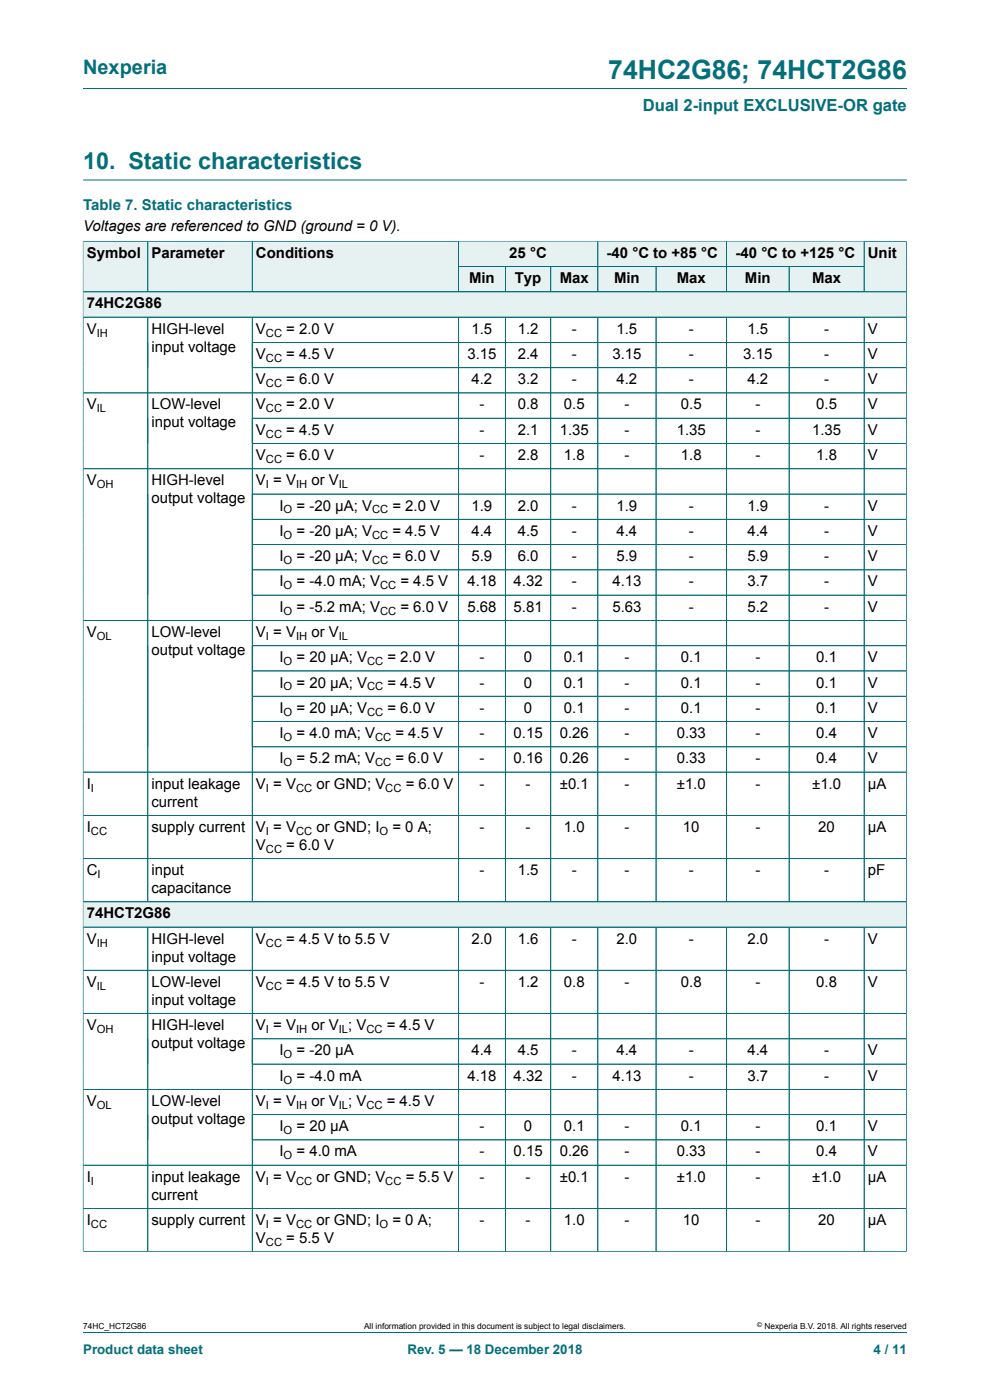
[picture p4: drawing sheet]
<svg xmlns="http://www.w3.org/2000/svg" width="210mm" height="297mm" viewBox="0 0 210 297" stroke-linecap="round" stroke-linejoin="round" font-family="sans-serif">
<defs><g id="words">
<text font-size="5.6" fill="#036f7b" x="129" y="16.8">74HC2G86; 74HCT2G86</text>
<text font-size="4.9" fill="#036f7b" x="17.6" y="35.9">10. Static characteristics</text>
<text font-size="4.2" fill="#036f7b" x="17.6" y="15.6">Nexperia</text>
<text font-size="3.5" fill="#036f7b" x="136.4" y="23.7">Dual 2-input EXCLUSIVE-OR gate</text>
<text font-size="3.2" fill="#036f7b" x="17.6" y="44.5">Table 7. Static characteristics</text>
<g font-size="3.2">
<text x="17.6" y="49.1">Voltages are referenced to GND (ground = 0 V).</text>
<text x="18.4" y="54.7">Symbol</text>
<text x="32.1" y="54.7">Parameter</text>
<text x="54.3" y="54.7">Conditions</text>
<text x="108" y="54.7">25 °C</text>
<text x="128.7" y="54.7">-40 °C to +85 °C</text>
<text x="156" y="54.7">-40 °C to +125 °C</text>
<text x="184.1" y="54.7">Unit</text>
<text x="18.4" y="65.4">74HC2G86</text>
<text x="99.5" y="60.1">Min</text>
<text x="109.2" y="60.1">Typ</text>
<text x="118.7" y="60.1">Max</text>
<text x="130.3" y="60.1">Min</text>
<text x="143.6" y="60.1">Max</text>
<text x="158" y="60.1">Min</text>
<text x="172.3" y="60.1">Max</text>
<text x="18.4" y="70.8">V</text>
<text x="32.1" y="70.8">HIGH-level</text>
<text x="54.3" y="70.8">V</text>
<text x="60.7" y="70.8">= 2.0 V</text>
<text x="100" y="70.8">1.5</text>
<text x="109.8" y="70.8">1.2</text>
<text x="121.3" y="70.8">-</text>
<text x="130.8" y="70.8">1.5</text>
<text x="146.1" y="70.8">-</text>
<text x="158.6" y="70.8">1.5</text>
<text x="174.8" y="70.8">-</text>
<text x="184.1" y="70.8">V</text>
<text x="32.1" y="74.6">input voltage</text>
<text x="54.3" y="76.1">V</text>
<text x="60.7" y="76.1">= 4.5 V</text>
<text x="99.1" y="76.1">3.15</text>
<text x="109.8" y="76.1">2.4</text>
<text x="121.3" y="76.1">-</text>
<text x="129.9" y="76.1">3.15</text>
<text x="146.1" y="76.1">-</text>
<text x="157.7" y="76.1">3.15</text>
<text x="174.8" y="76.1">-</text>
<text x="184.1" y="76.1">V</text>
<text x="54.3" y="81.5">V</text>
<text x="60.7" y="81.5">= 6.0 V</text>
<text x="100" y="81.5">4.2</text>
<text x="109.8" y="81.5">3.2</text>
<text x="121.3" y="81.5">-</text>
<text x="130.8" y="81.5">4.2</text>
<text x="146.1" y="81.5">-</text>
<text x="158.6" y="81.5">4.2</text>
<text x="174.8" y="81.5">-</text>
<text x="184.1" y="81.5">V</text>
<text x="18.4" y="86.9">V</text>
<text x="32.1" y="86.9">LOW-level</text>
<text x="54.3" y="86.9">V</text>
<text x="60.7" y="86.9">= 2.0 V</text>
<text x="101.7" y="86.9">-</text>
<text x="109.8" y="86.9">0.8</text>
<text x="119.6" y="86.9">0.5</text>
<text x="132.5" y="86.9">-</text>
<text x="144.4" y="86.9">0.5</text>
<text x="160.2" y="86.9">-</text>
<text x="173.1" y="86.9">0.5</text>
<text x="184.1" y="86.9">V</text>
<text x="32.1" y="90.7">input voltage</text>
<text x="54.3" y="92.2">V</text>
<text x="60.7" y="92.2">= 4.5 V</text>
<text x="101.7" y="92.2">-</text>
<text x="109.8" y="92.2">2.1</text>
<text x="118.7" y="92.2">1.35</text>
<text x="132.5" y="92.2">-</text>
<text x="143.6" y="92.2">1.35</text>
<text x="160.2" y="92.2">-</text>
<text x="172.3" y="92.2">1.35</text>
<text x="184.1" y="92.2">V</text>
<text x="54.3" y="97.6">V</text>
<text x="60.7" y="97.6">= 6.0 V</text>
<text x="101.7" y="97.6">-</text>
<text x="109.8" y="97.6">2.8</text>
<text x="119.6" y="97.6">1.8</text>
<text x="132.5" y="97.6">-</text>
<text x="144.4" y="97.6">1.8</text>
<text x="160.2" y="97.6">-</text>
<text x="173.1" y="97.6">1.8</text>
<text x="184.1" y="97.6">V</text>
<text x="18.4" y="103">V</text>
<text x="32.1" y="103">HIGH-level</text>
<text x="32.1" y="106.8">output voltage</text>
<text x="54.3" y="103">V = V</text>
<text x="66" y="103">or V</text>
<text x="59.3" y="108.3">I</text>
<text x="59.3" y="113.7">I</text>
<text x="62.9" y="108.3">= -20 μA; V</text>
<text x="62.9" y="113.7">= -20 μA; V</text>
<text x="83.2" y="108.3">= 2.0 V</text>
<text x="83.2" y="113.7">= 4.5 V</text>
<text x="100" y="108.3">1.9</text>
<text x="100" y="113.7">4.4</text>
<text x="109.8" y="108.3">2.0</text>
<text x="109.8" y="113.7">4.5</text>
<text x="121.3" y="108.3">-</text>
<text x="121.3" y="113.7">-</text>
<text x="130.8" y="108.3">1.9</text>
<text x="130.8" y="113.7">4.4</text>
<text x="146.1" y="108.3">-</text>
<text x="146.1" y="113.7">-</text>
<text x="158.6" y="108.3">1.9</text>
<text x="158.6" y="113.7">4.4</text>
<text x="174.8" y="108.3">-</text>
<text x="174.8" y="113.7">-</text>
<text x="184.1" y="108.3">V</text>
<text x="184.1" y="113.7">V</text>
<text x="59.3" y="119">I</text>
<text x="62.9" y="119">= -20 μA; V</text>
<text x="83.2" y="119">= 6.0 V</text>
<text x="100" y="119">5.9</text>
<text x="109.8" y="119">6.0</text>
<text x="121.3" y="119">-</text>
<text x="130.8" y="119">5.9</text>
<text x="146.1" y="119">-</text>
<text x="158.6" y="119">5.9</text>
<text x="174.8" y="119">-</text>
<text x="184.1" y="119">V</text>
<text x="59.3" y="124.4">I</text>
<text x="62.9" y="124.4">= -4.0 mA; V</text>
<text x="84.9" y="124.4">= 4.5 V</text>
<text x="99.1" y="124.4">4.18</text>
<text x="108.9" y="124.4">4.32</text>
<text x="121.3" y="124.4">-</text>
<text x="129.9" y="124.4">4.13</text>
<text x="146.1" y="124.4">-</text>
<text x="158.6" y="124.4">3.7</text>
<text x="174.8" y="124.4">-</text>
<text x="184.1" y="124.4">V</text>
<text x="59.3" y="129.8">I</text>
<text x="62.9" y="129.8">= -5.2 mA; V</text>
<text x="84.9" y="129.8">= 6.0 V</text>
<text x="99.1" y="129.8">5.68</text>
<text x="108.9" y="129.8">5.81</text>
<text x="121.3" y="129.8">-</text>
<text x="129.9" y="129.8">5.63</text>
<text x="146.1" y="129.8">-</text>
<text x="158.6" y="129.8">5.2</text>
<text x="174.8" y="129.8">-</text>
<text x="184.1" y="129.8">V</text>
<text x="18.4" y="135.1">V</text>
<text x="32.1" y="135.1">LOW-level</text>
<text x="54.3" y="135.1">V = V</text>
<text x="66" y="135.1">or V</text>
<text x="32.1" y="138.9">output voltage</text>
<text x="59.3" y="140.5">I</text>
<text x="62.9" y="140.5">= 20 μA; V</text>
<text x="82.2" y="140.5">= 2.0 V</text>
<text x="101.7" y="140.5">-</text>
<text x="111.1" y="140.5">0</text>
<text x="119.6" y="140.5">0.1</text>
<text x="132.5" y="140.5">-</text>
<text x="144.4" y="140.5">0.1</text>
<text x="160.2" y="140.5">-</text>
<text x="173.1" y="140.5">0.1</text>
<text x="184.1" y="140.5">V</text>
<text x="59.3" y="145.8">I</text>
<text x="62.9" y="145.8">= 20 μA; V</text>
<text x="82.2" y="145.8">= 4.5 V</text>
<text x="101.7" y="145.8">-</text>
<text x="111.1" y="145.8">0</text>
<text x="119.6" y="145.8">0.1</text>
<text x="132.5" y="145.8">-</text>
<text x="144.4" y="145.8">0.1</text>
<text x="160.2" y="145.8">-</text>
<text x="173.1" y="145.8">0.1</text>
<text x="184.1" y="145.8">V</text>
<text x="59.3" y="151.2">I</text>
<text x="62.9" y="151.2">= 20 μA; V</text>
<text x="82.2" y="151.2">= 6.0 V</text>
<text x="101.7" y="151.2">-</text>
<text x="111.1" y="151.2">0</text>
<text x="119.6" y="151.2">0.1</text>
<text x="132.5" y="151.2">-</text>
<text x="144.4" y="151.2">0.1</text>
<text x="160.2" y="151.2">-</text>
<text x="173.1" y="151.2">0.1</text>
<text x="184.1" y="151.2">V</text>
<text x="59.3" y="156.6">I</text>
<text x="59.3" y="161.9">I</text>
<text x="62.9" y="156.6">= 4.0 mA; V</text>
<text x="62.9" y="161.9">= 5.2 mA; V</text>
<text x="83.9" y="156.6">= 4.5 V</text>
<text x="83.9" y="161.9">= 6.0 V</text>
<text x="101.7" y="156.6">-</text>
<text x="101.7" y="161.9">-</text>
<text x="108.9" y="156.6">0.15</text>
<text x="108.9" y="161.9">0.16</text>
<text x="118.7" y="156.6">0.26</text>
<text x="118.7" y="161.9">0.26</text>
<text x="132.5" y="156.6">-</text>
<text x="132.5" y="161.9">-</text>
<text x="143.6" y="156.6">0.33</text>
<text x="143.6" y="161.9">0.33</text>
<text x="160.2" y="156.6">-</text>
<text x="160.2" y="161.9">-</text>
<text x="173.1" y="156.6">0.4</text>
<text x="173.1" y="161.9">0.4</text>
<text x="184.1" y="156.6">V</text>
<text x="184.1" y="161.9">V</text>
<text x="18.4" y="167.3">I</text>
<text x="32.1" y="167.3">input leakage</text>
<text x="54.3" y="167.3">V = V</text>
<text x="67.1" y="167.3">or GND; V</text>
<text x="86.1" y="167.3">= 6.0 V</text>
<text x="101.7" y="167.3">-</text>
<text x="111.5" y="167.3">-</text>
<text x="118.7" y="167.3">±0.1</text>
<text x="132.5" y="167.3">-</text>
<text x="143.6" y="167.3">±1.0</text>
<text x="160.2" y="167.3">-</text>
<text x="172.3" y="167.3">±1.0</text>
<text x="184.1" y="167.3">μA</text>
<text x="32.1" y="171.1">current</text>
<text x="18.4" y="176.5">I</text>
<text x="32.1" y="176.5">supply current</text>
<text x="54.3" y="176.5">V = V</text>
<text x="67.1" y="176.5">or GND; I</text>
<text x="83.2" y="176.5">= 0 A;</text>
<text x="101.7" y="176.5">-</text>
<text x="111.5" y="176.5">-</text>
<text x="119.6" y="176.5">1.0</text>
<text x="132.5" y="176.5">-</text>
<text x="144.9" y="176.5">10</text>
<text x="160.2" y="176.5">-</text>
<text x="173.6" y="176.5">20</text>
<text x="184.1" y="176.5">μA</text>
<text x="18.4" y="185.6">C</text>
<text x="32.1" y="185.6">input</text>
<text x="54.3" y="180.3">V</text>
<text x="60.7" y="180.3">= 6.0 V</text>
<text x="101.7" y="185.6">-</text>
<text x="109.8" y="185.6">1.5</text>
<text x="121.3" y="185.6">-</text>
<text x="132.5" y="185.6">-</text>
<text x="146.1" y="185.6">-</text>
<text x="160.2" y="185.6">-</text>
<text x="174.8" y="185.6">-</text>
<text x="184.1" y="185.6">pF</text>
<text x="32.1" y="189.5">capacitance</text>
<text x="18.4" y="194.8">74HCT2G86</text>
<text x="18.4" y="200.2">V</text>
<text x="32.1" y="200.2">HIGH-level</text>
<text x="32.1" y="204">input voltage</text>
<text x="54.3" y="200.2">V</text>
<text x="60.7" y="200.2">= 4.5 V to 5.5 V</text>
<text x="100" y="200.2">2.0</text>
<text x="109.8" y="200.2">1.6</text>
<text x="121.3" y="200.2">-</text>
<text x="130.8" y="200.2">2.0</text>
<text x="146.1" y="200.2">-</text>
<text x="158.6" y="200.2">2.0</text>
<text x="174.8" y="200.2">-</text>
<text x="184.1" y="200.2">V</text>
<text x="18.4" y="209.3">V</text>
<text x="32.1" y="209.3">LOW-level</text>
<text x="54.3" y="209.3">V</text>
<text x="60.7" y="209.3">= 4.5 V to 5.5 V</text>
<text x="101.7" y="209.3">-</text>
<text x="109.8" y="209.3">1.2</text>
<text x="119.6" y="209.3">0.8</text>
<text x="132.5" y="209.3">-</text>
<text x="144.4" y="209.3">0.8</text>
<text x="160.2" y="209.3">-</text>
<text x="173.1" y="209.3">0.8</text>
<text x="184.1" y="209.3">V</text>
<text x="32.1" y="213.2">input voltage</text>
<text x="18.4" y="218.5">V</text>
<text x="32.1" y="218.5">HIGH-level</text>
<text x="54.3" y="218.5">V = V</text>
<text x="66" y="218.5">or V ; V</text>
<text x="82" y="218.5">= 4.5 V</text>
<text x="32.1" y="222.3">output voltage</text>
<text x="59.3" y="223.9">I</text>
<text x="62.9" y="223.9">= -20 μA</text>
<text x="100" y="223.9">4.4</text>
<text x="109.8" y="223.9">4.5</text>
<text x="121.3" y="223.9">-</text>
<text x="130.8" y="223.9">4.4</text>
<text x="146.1" y="223.9">-</text>
<text x="158.6" y="223.9">4.4</text>
<text x="174.8" y="223.9">-</text>
<text x="184.1" y="223.9">V</text>
<text x="59.3" y="229.2">I</text>
<text x="62.9" y="229.2">= -4.0 mA</text>
<text x="99.1" y="229.2">4.18</text>
<text x="108.9" y="229.2">4.32</text>
<text x="121.3" y="229.2">-</text>
<text x="129.9" y="229.2">4.13</text>
<text x="146.1" y="229.2">-</text>
<text x="158.6" y="229.2">3.7</text>
<text x="174.8" y="229.2">-</text>
<text x="184.1" y="229.2">V</text>
<text x="18.4" y="234.6">V</text>
<text x="32.1" y="234.6">LOW-level</text>
<text x="32.1" y="238.4">output voltage</text>
<text x="54.3" y="234.6">V = V</text>
<text x="59.3" y="240">I</text>
<text x="62.9" y="240">= 20 μA</text>
<text x="66" y="234.6">or V ; V</text>
<text x="82" y="234.6">= 4.5 V</text>
<text x="101.7" y="240">-</text>
<text x="111.1" y="240">0</text>
<text x="119.6" y="240">0.1</text>
<text x="132.5" y="240">-</text>
<text x="144.4" y="240">0.1</text>
<text x="160.2" y="240">-</text>
<text x="173.1" y="240">0.1</text>
<text x="184.1" y="240">V</text>
<text x="59.3" y="245.3">I</text>
<text x="62.9" y="245.3">= 4.0 mA</text>
<text x="101.7" y="245.3">-</text>
<text x="108.9" y="245.3">0.15</text>
<text x="118.7" y="245.3">0.26</text>
<text x="132.5" y="245.3">-</text>
<text x="143.6" y="245.3">0.33</text>
<text x="160.2" y="245.3">-</text>
<text x="173.1" y="245.3">0.4</text>
<text x="184.1" y="245.3">V</text>
<text x="18.4" y="250.7">I</text>
<text x="32.1" y="250.7">input leakage</text>
<text x="54.3" y="250.7">V = V</text>
<text x="67.1" y="250.7">or GND; V</text>
<text x="86.1" y="250.7">= 5.5 V</text>
<text x="101.7" y="250.7">-</text>
<text x="111.5" y="250.7">-</text>
<text x="118.7" y="250.7">±0.1</text>
<text x="132.5" y="250.7">-</text>
<text x="143.6" y="250.7">±1.0</text>
<text x="160.2" y="250.7">-</text>
<text x="172.3" y="250.7">±1.0</text>
<text x="184.1" y="250.7">μA</text>
<text x="32.1" y="254.5">current</text>
<text x="18.4" y="259.9">I</text>
<text x="32.1" y="259.9">supply current</text>
<text x="54.3" y="259.9">V = V</text>
<text x="54.3" y="263.7">V</text>
<text x="60.7" y="263.7">= 5.5 V</text>
<text x="67.1" y="259.9">or GND; I</text>
<text x="83.2" y="259.9">= 0 A;</text>
<text x="101.7" y="259.9">-</text>
<text x="111.5" y="259.9">-</text>
<text x="119.6" y="259.9">1.0</text>
<text x="132.5" y="259.9">-</text>
<text x="144.9" y="259.9">10</text>
<text x="160.2" y="259.9">-</text>
<text x="173.6" y="259.9">20</text>
<text x="184.1" y="259.9">μA</text>
</g>
<g font-size="2.8" fill="#036f7b">
<text x="17.6" y="287.2">Product data sheet</text>
<text x="86.4" y="287.2">Rev. 5 — 18 December 2018</text>
<text x="185.3" y="287.2">4 / 11</text>
</g>
<g font-size="2.4">
<text x="20.5" y="71.4">IH</text>
<text x="56.4" y="71.4">CC</text>
<text x="56.4" y="76.8">CC</text>
<text x="56.4" y="82.1">CC</text>
<text x="20.5" y="87.5">IL</text>
<text x="56.4" y="87.5">CC</text>
<text x="56.4" y="92.8">CC</text>
<text x="56.4" y="98.2">CC</text>
<text x="20.5" y="103.6">OH</text>
<text x="56.4" y="103.6">I</text>
<text x="62.8" y="103.6">IH</text>
<text x="71.9" y="103.6">IL</text>
<text x="60.2" y="108.9">O</text>
<text x="78.9" y="108.9">CC</text>
<text x="60.2" y="114.3">O</text>
<text x="60.2" y="119.7">O</text>
<text x="78.9" y="114.3">CC</text>
<text x="78.9" y="119.7">CC</text>
<text x="60.2" y="125">O</text>
<text x="80.6" y="125">CC</text>
<text x="60.2" y="130.4">O</text>
<text x="80.6" y="130.4">CC</text>
<text x="20.5" y="135.7">OL</text>
<text x="56.4" y="135.7">I</text>
<text x="62.8" y="135.7">IH</text>
<text x="71.9" y="135.7">IL</text>
<text x="60.2" y="141.1">O</text>
<text x="77.9" y="141.1">CC</text>
<text x="60.2" y="146.5">O</text>
<text x="77.9" y="146.5">CC</text>
<text x="60.2" y="151.8">O</text>
<text x="77.9" y="151.8">CC</text>
<text x="60.2" y="157.2">O</text>
<text x="79.6" y="157.2">CC</text>
<text x="19.3" y="167.9">I</text>
<text x="56.4" y="167.9">I</text>
<text x="60.2" y="162.6">O</text>
<text x="62.8" y="167.9">CC</text>
<text x="79.6" y="162.6">CC</text>
<text x="81.7" y="167.9">CC</text>
<text x="19.3" y="177.1">CC</text>
<text x="56.4" y="177.1">I</text>
<text x="62.8" y="177.1">CC</text>
<text x="80.5" y="177.1">O</text>
<text x="56.4" y="180.9">CC</text>
<text x="20.7" y="186.3">I</text>
<text x="20.5" y="200.8">IH</text>
<text x="56.4" y="200.8">CC</text>
<text x="20.5" y="210">IL</text>
<text x="56.4" y="210">CC</text>
<text x="20.5" y="219.1">OH</text>
<text x="56.4" y="219.1">I</text>
<text x="62.8" y="219.1">IH</text>
<text x="71.9" y="219.1">IL</text>
<text x="77.7" y="219.1">CC</text>
<text x="60.2" y="224.5">O</text>
<text x="60.2" y="229.9">O</text>
<text x="20.5" y="235.2">OL</text>
<text x="56.4" y="235.2">I</text>
<text x="62.8" y="235.2">IH</text>
<text x="71.9" y="235.2">IL</text>
<text x="77.7" y="235.2">CC</text>
<text x="60.2" y="240.6">O</text>
<text x="60.2" y="245.9">O</text>
<text x="19.3" y="251.3">I</text>
<text x="56.4" y="251.3">I</text>
<text x="62.8" y="251.3">CC</text>
<text x="81.7" y="251.3">CC</text>
<text x="19.3" y="260.5">CC</text>
<text x="56.4" y="260.5">I</text>
<text x="62.8" y="260.5">CC</text>
<text x="80.5" y="260.5">O</text>
<text x="56.4" y="264.3">CC</text>
</g>
<g font-size="1.8">
<text x="17.6" y="282">74HC_HCT2G86</text>
<text x="77.2" y="282">All information provided in this document is subject to legal disclaimers.</text>
<text x="162.2" y="282">Nexperia B.V. 2018. All rights reserved</text>
</g>
<text font-size="1.4" x="160.6" y="281.6">©</text>
</g></defs>
<path d="M17.6 18.8h174.8M17.6 38.2h174.8M97.2 51.2h29.6v5.4h-29.6z" fill="none" stroke="#036f7b" stroke-width=".21"/>
<path d="M97.3 51.3h29.4v5.2h-29.4z" fill="#e6f1f2"/>
<path d="M126.8 51.2h27.3v5.4h-27.3z" fill="none" stroke="#036f7b" stroke-width=".21"/>
<path d="M126.9 51.3h27.2v5.2h-27.2z" fill="#e6f1f2"/>
<path d="M154.1 51.2h29.2v5.4h-29.2z" fill="none" stroke="#036f7b" stroke-width=".21"/>
<path d="M154.2 51.3h29v5.2h-29z" fill="#e6f1f2"/>
<path d="M17.6 51.1v10.8h13.8v-10.7h-13.8" fill="none" stroke="#036f7b" stroke-width=".21"/>
<path d="M17.7 51.3h13.6v10.5h-13.6z" fill="#e6f1f2"/>
<path d="M31.4 51.2h22.1v10.7h-22.1z" fill="none" stroke="#036f7b" stroke-width=".21"/>
<path d="M31.4 51.3h22v10.5h-22z" fill="#e6f1f2"/>
<path d="M53.5 51.2h43.7v10.7h-43.7z" fill="none" stroke="#036f7b" stroke-width=".21"/>
<g fill="#e6f1f2">
<path d="M53.6 51.3h43.6v10.5h-43.6z"/>
<path d="M97.3 56.6h9.9v5.2h-9.9z"/>
</g>
<path d="M97.2 56.6h10v5.3h-10z" fill="none" stroke="#036f7b" stroke-width=".21"/>
<path d="M107.3 56.6h9.5v5.2h-9.5z" fill="#e6f1f2"/>
<path d="M107.2 56.6h9.6v5.3h-9.6z" fill="none" stroke="#036f7b" stroke-width=".21"/>
<path d="M116.9 56.6h9.8v5.2h-9.8z" fill="#e6f1f2"/>
<path d="M116.8 56.6h10v5.3h-10z" fill="none" stroke="#036f7b" stroke-width=".21"/>
<path d="M126.9 56.6h12.2v5.2h-12.2z" fill="#e6f1f2"/>
<path d="M126.8 56.6h12.4v5.3h-12.4z" fill="none" stroke="#036f7b" stroke-width=".21"/>
<path d="M139.2 56.6h14.9v5.2h-14.9z" fill="#e6f1f2"/>
<path d="M139.2 56.6h14.9v5.3h-14.9z" fill="none" stroke="#036f7b" stroke-width=".21"/>
<path d="M154.2 56.6h13.1v5.2h-13.1z" fill="#e6f1f2"/>
<path d="M154.1 56.6h13.3v5.3h-13.3z" fill="none" stroke="#036f7b" stroke-width=".21"/>
<path d="M167.5 56.6h15.7v5.2h-15.7z" fill="#e6f1f2"/>
<path d="M192.3 51.1v10.8h-24.9v-5.3h15.9M192.3 51.2h-9v10.7" fill="none" stroke="#036f7b" stroke-width=".21"/>
<path d="M183.4 51.3h8.8v10.5h-8.8z" fill="#e6f1f2"/>
<path d="M17.6 61.9h174.7v5.4h-174.7z" fill="none" stroke="#036f7b" stroke-width=".21"/>
<path d="M17.7 62h174.5v5.2h-174.5z" fill="#e6f1f2"/>
<g fill="none" stroke="#036f7b" stroke-width=".21">
<path d="M17.6 67.3h174.7v129.4h-174.7zM31.4 67.3v124M53.5 72.6h138.8M53.5 78h138.8M53.5 67.3v124M97.2 67.3v124M107.2 67.3v124M116.8 67.3v124M126.8 67.3v124M139.2 67.3v124M154.1 67.3v124M167.4 67.3v124"/>
<path d="M183.3 67.3v124M17.6 99.4h174.7M53.5 88.7h138.8M53.5 94.1h138.8M192.3 83.4h-174.7M53.5 104.8h138.8M53.5 110.2h138.8M53.5 115.5h138.8M17.6 131.6h174.7M53.5 120.9h138.8M53.5 126.3h138.8M53.5 137h138.8"/>
<path d="M53.5 142.3h138.8M53.5 147.7h138.8M53.5 153.1h138.8M53.5 158.4h138.8M17.6 173h174.7M192.3 163.8h-174.7M17.6 182.1h174.7M17.6 191.3h174.7"/>
</g>
<path d="M17.7 191.4h174.5v5.2h-174.5z" fill="#e6f1f2"/>
<g fill="none" stroke="#036f7b" stroke-width=".21">
<path d="M17.6 51.3v214.3M17.7 51.2h174.5M31.4 51.3v10.5M53.5 51.3v10.5M97.2 51.3v10.5M97.3 56.6h85.9M107.2 56.6v5.2M116.8 56.6v5.2M126.8 51.3v10.5M139.2 56.6v5.2M154.1 51.3v10.5M167.4 56.6v5.2"/>
<path d="M183.3 51.3v10.5M192.3 51.3v214.3M17.7 61.9h174.5M17.7 67.3h174.5M31.4 67.3v123.9M53.5 67.3v123.9M53.6 72.6h138.6M53.6 78h138.6M97.2 67.3v123.9M107.2 67.3v123.9M116.8 67.3v123.9M126.8 67.3v123.9"/>
<path d="M139.2 67.3v123.9M154.1 67.3v123.9M167.4 67.3v123.9M183.3 67.3v123.9M17.7 83.4h174.5M17.7 99.4h174.5M53.6 88.7h138.6M53.6 94.1h138.6M53.6 104.8h138.6M53.6 115.5h138.6M192.2 110.2h-138.6M17.7 131.6h174.5"/>
<path d="M53.6 120.9h138.6M192.2 126.3h-138.6M192.2 137h-138.6M53.6 142.3h138.6M53.6 147.7h138.6M53.6 158.4h138.6M192.2 153.1h-138.6M17.7 163.8h174.5M192.2 173h-174.5M17.6 196.7h174.7M31.4 196.7v68.8M53.5 196.7v68.8"/>
<path d="M97.2 196.7v68.8M107.2 196.7v68.8M116.8 196.7v68.8M126.8 196.7v68.8M139.2 196.7v68.8M154.1 196.7v68.8M167.4 196.7v68.8M183.3 196.7v68.8M192.2 182.1h-174.5M192.2 191.3h-174.5M17.6 205.8h174.7M17.6 215h174.7"/>
<path d="M53.5 220.4h138.8M53.5 225.7h138.8M53.5 236.5h138.8M192.3 231.1h-174.7M17.6 256.4h174.7M53.5 241.8h138.8M192.3 247.2h-174.7M17.6 265.5h174.7M17.6 282.6h174.8"/>
</g>
<use href="#words"/>
</svg>
